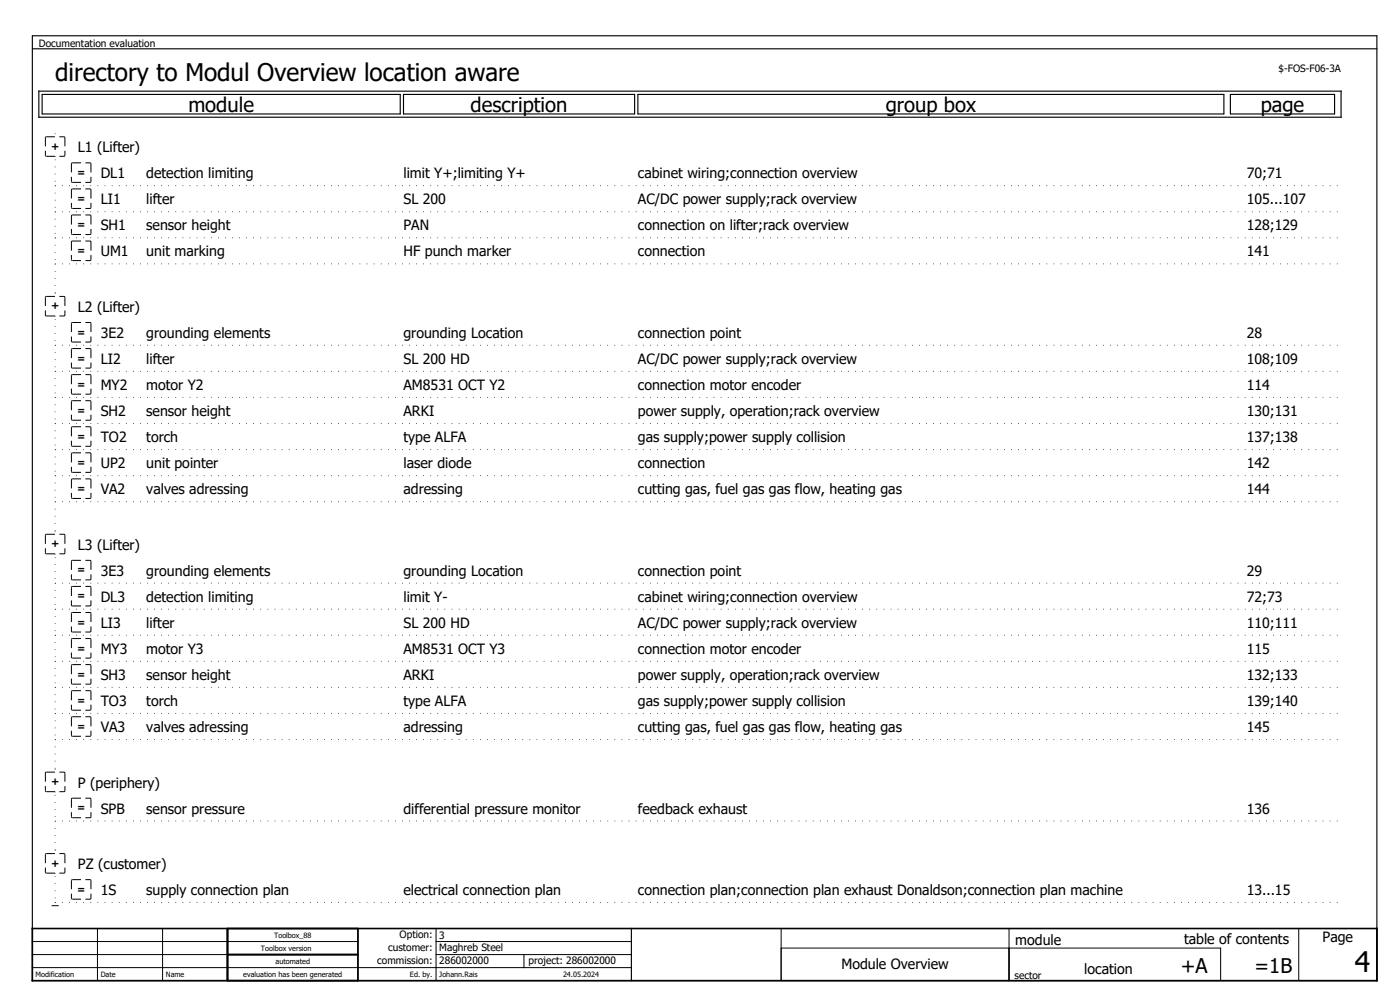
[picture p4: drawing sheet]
<svg xmlns="http://www.w3.org/2000/svg" width="430mm" height="307mm" viewBox="0 0 430 307" stroke-linecap="round" stroke-linejoin="round" font-family="sans-serif">
<defs><g id="words">
<text font-size="8.7" x="416.2" y="298.2">4</text>
<text font-size="7.5" x="16.9" y="25">directory to Modul Overview location aware</text>
<g font-size="6.2">
<text x="57.9" y="34.4">module</text>
<text x="144.6" y="34.4">description</text>
<text x="272.1" y="34.4">group box</text>
<text x="387.2" y="34.4">page</text>
<text x="362.7" y="298.7">+A</text>
<text x="385.4" y="298.7">=1B</text>
</g>
<g font-size="4.3">
<text x="23.9" y="46.7">L1 (Lifter)</text>
<text x="30.9" y="54.7">DL1</text>
<text x="44.9" y="54.7">detection limiting</text>
<text x="123.9" y="54.7">limit Y+;limiting Y+</text>
<text x="195.9" y="54.7">cabinet wiring;connection overview</text>
<text x="382.9" y="54.7">70;71</text>
<text x="30.9" y="62.7">LI1</text>
<text x="44.9" y="62.7">lifter</text>
<text x="123.9" y="62.7">SL 200</text>
<text x="195.9" y="62.7">AC/DC power supply;rack overview</text>
<text x="382.9" y="62.7">105...107</text>
<text x="30.9" y="70.7">SH1</text>
<text x="44.9" y="70.7">sensor height</text>
<text x="123.9" y="70.7">PAN</text>
<text x="195.9" y="70.7">connection on lifter;rack overview</text>
<text x="382.9" y="70.7">128;129</text>
<text x="30.9" y="78.7">UM1</text>
<text x="44.9" y="78.7">unit marking</text>
<text x="123.9" y="78.7">HF punch marker</text>
<text x="195.9" y="78.7">connection</text>
<text x="382.9" y="78.7">141</text>
<text x="23.9" y="95.7">L2 (Lifter)</text>
<text x="30.9" y="103.7">3E2</text>
<text x="44.9" y="103.7">grounding elements</text>
<text x="123.9" y="103.7">grounding Location</text>
<text x="195.9" y="103.7">connection point</text>
<text x="382.9" y="103.7">28</text>
<text x="30.9" y="111.7">LI2</text>
<text x="44.9" y="111.7">lifter</text>
<text x="123.9" y="111.7">SL 200 HD</text>
<text x="195.9" y="111.7">AC/DC power supply;rack overview</text>
<text x="382.9" y="111.7">108;109</text>
<text x="30.9" y="119.7">MY2</text>
<text x="44.9" y="119.7">motor Y2</text>
<text x="123.9" y="119.7">AM8531 OCT Y2</text>
<text x="195.9" y="119.7">connection motor encoder</text>
<text x="382.9" y="119.7">114</text>
<text x="30.9" y="127.7">SH2</text>
<text x="44.9" y="127.7">sensor height</text>
<text x="123.9" y="127.7">ARKI</text>
<text x="195.9" y="127.7">power supply, operation;rack overview</text>
<text x="382.9" y="127.7">130;131</text>
<text x="30.9" y="135.7">TO2</text>
<text x="44.9" y="135.7">torch</text>
<text x="123.9" y="135.7">type ALFA</text>
<text x="195.9" y="135.7">gas supply;power supply collision</text>
<text x="382.9" y="135.7">137;138</text>
<text x="30.9" y="143.7">UP2</text>
<text x="44.9" y="143.7">unit pointer</text>
<text x="123.9" y="143.7">laser diode</text>
<text x="195.9" y="143.7">connection</text>
<text x="382.9" y="143.7">142</text>
<text x="30.9" y="151.7">VA2</text>
<text x="44.9" y="151.7">valves adressing</text>
<text x="123.9" y="151.7">adressing</text>
<text x="195.9" y="151.7">cutting gas, fuel gas gas flow, heating gas</text>
<text x="382.9" y="151.7">144</text>
<text x="23.9" y="168.7">L3 (Lifter)</text>
<text x="30.9" y="176.7">3E3</text>
<text x="44.9" y="176.7">grounding elements</text>
<text x="123.9" y="176.7">grounding Location</text>
<text x="195.9" y="176.7">connection point</text>
<text x="382.9" y="176.7">29</text>
<text x="30.9" y="184.7">DL3</text>
<text x="44.9" y="184.7">detection limiting</text>
<text x="123.9" y="184.7">limit Y-</text>
<text x="195.9" y="184.7">cabinet wiring;connection overview</text>
<text x="382.9" y="184.7">72;73</text>
<text x="30.9" y="192.7">LI3</text>
<text x="44.9" y="192.7">lifter</text>
<text x="123.9" y="192.7">SL 200 HD</text>
<text x="195.9" y="192.7">AC/DC power supply;rack overview</text>
<text x="382.9" y="192.7">110;111</text>
<text x="30.9" y="200.7">MY3</text>
<text x="44.9" y="200.7">motor Y3</text>
<text x="123.9" y="200.7">AM8531 OCT Y3</text>
<text x="195.9" y="200.7">connection motor encoder</text>
<text x="382.9" y="200.7">115</text>
<text x="30.9" y="208.7">SH3</text>
<text x="44.9" y="208.7">sensor height</text>
<text x="123.9" y="208.7">ARKI</text>
<text x="195.9" y="208.7">power supply, operation;rack overview</text>
<text x="382.9" y="208.7">132;133</text>
<text x="30.9" y="216.7">TO3</text>
<text x="44.9" y="216.7">torch</text>
<text x="123.9" y="216.7">type ALFA</text>
<text x="195.9" y="216.7">gas supply;power supply collision</text>
<text x="382.9" y="216.7">139;140</text>
<text x="30.9" y="224.7">VA3</text>
<text x="44.9" y="224.7">valves adressing</text>
<text x="123.9" y="224.7">adressing</text>
<text x="195.9" y="224.7">cutting gas, fuel gas gas flow, heating gas</text>
<text x="382.9" y="224.7">145</text>
<text x="23.9" y="241.7">P (periphery)</text>
<text x="30.9" y="249.7">SPB</text>
<text x="44.9" y="249.7">sensor pressure</text>
<text x="123.9" y="249.7">differential pressure monitor</text>
<text x="195.9" y="249.7">feedback exhaust</text>
<text x="382.9" y="249.7">136</text>
<text x="23.9" y="266.7">PZ (customer)</text>
<text x="30.9" y="274.7">1S</text>
<text x="44.9" y="274.7">supply connection plan</text>
<text x="123.9" y="274.7">electrical connection plan</text>
<text x="195.9" y="274.7">connection plan;connection plan exhaust Donaldson;connection plan machine</text>
<text x="382.9" y="274.7">13...15</text>
<text x="311.9" y="290.1">module</text>
<text x="363.7" y="289.7">table of contents</text>
<text x="406.3" y="289.1">Page</text>
<text x="258.5" y="297.6">Module Overview</text>
<text x="333.1" y="299.1">location</text>
</g>
<g font-size="3.1">
<text x="11.9" y="14.3">Documentation evaluation</text>
<text x="392.7" y="22">$-FOS-F06-3A</text>
<text x="15.7" y="46">+</text>
<text x="23.7" y="54">=</text>
<text x="23.7" y="62">=</text>
<text x="23.7" y="70">=</text>
<text x="23.7" y="78">=</text>
<text x="15.7" y="95">+</text>
<text x="23.7" y="103">=</text>
<text x="23.7" y="111">=</text>
<text x="23.7" y="119">=</text>
<text x="23.7" y="127">=</text>
<text x="23.7" y="135">=</text>
<text x="23.7" y="143">=</text>
<text x="23.7" y="151">=</text>
<text x="15.7" y="168">+</text>
<text x="23.7" y="176">=</text>
<text x="23.7" y="184">=</text>
<text x="23.7" y="192">=</text>
<text x="23.7" y="200">=</text>
<text x="23.7" y="208">=</text>
<text x="23.7" y="216">=</text>
<text x="23.7" y="224">=</text>
<text x="15.7" y="241">+</text>
<text x="23.7" y="249">=</text>
<text x="15.7" y="266">+</text>
<text x="23.7" y="274">=</text>
<text x="122.8" y="288">Option:</text>
<text x="119.2" y="292">customer:</text>
<text x="134.9" y="288.1">3</text>
<text x="134.9" y="292">Maghreb Steel</text>
<text x="115.9" y="296">commission:</text>
<text x="134.9" y="296">286002000</text>
<text x="162.3" y="296">project: 286002000</text>
<text x="311.6" y="300.3">sector</text>
</g>
<g font-size="2.2">
<text x="84.2" y="288">Toolbox_88</text>
<text x="80.2" y="292">Toolbox version</text>
<text x="10.9" y="300">Modification</text>
<text x="30.9" y="300">Date</text>
<text x="50.9" y="300">Name</text>
<text x="74.7" y="300">evaluation has been generated</text>
<text x="84.6" y="296">automated</text>
<text x="125.9" y="300">Ed. by.</text>
<text x="134.9" y="300">Johann.Rais</text>
<text x="172.9" y="300">24.05.2024</text>
</g>
</g></defs>
<g fill="none" stroke="#000" stroke-width=".31">
<path d="M15.9 278h2M9.9 289h100M9.9 297h184M9.9 293h100M29.9 285v16M49.9 285v16M109.9 285v16M133.9 285v16M133.9 289h60M133.9 293h60M160.9 293v4M239.9 285v16h135v-10h-135"/>
<path d="M309.9 285v16M398.9 285h24v16h-24z"/>
</g>
<path d="M9.9 15h413M9.9 11h413v290h-413zM11.9 28h400v8h-400zM12.9 29h110v6h-110zM123.9 29h71v6h-71zM195.9 29h180v6h-180zM377.9 29h32v6h-32zM69.7 285v16M69.9 285v16M193.9 285v16" fill="none" stroke="#000" stroke-width=".35"/>
<path d="M9.9 285h413v16h-413zM69.9 293h40M69.9 285v16M109.9 285v16" fill="none" stroke="#000" stroke-width=".5"/>
<g fill="none" stroke="#000" stroke-width=".31" stroke-dasharray="2.6 1.4" stroke-linecap="butt">
<path d="M13.9 42.3v5.4M13.9 47.7l.3 .3M14.2 48h5.4M14.2 42h5.4M14.2 42l-.3 .3M19.6 48l.3-.3M19.9 42.3v5.4M19.9 42.3l-.3-.3M21.9 50.3v5.4M21.9 55.7l.3 .3M21.9 58.3v5.4M22.2 56h5.4"/>
<path d="M22.2 50h5.4M22.2 50l-.3 .3M22.2 58h5.4M22.2 58l-.3 .3M27.6 56l.3-.3M27.9 50.3v5.4M27.9 50.3l-.3-.3M27.9 58.3v5.4M27.9 58.3l-.3-.3M21.9 63.7l.3 .3M21.9 66.3v5.4M21.9 71.7l.3 .3"/>
<path d="M21.9 74.3v5.4M21.9 79.7l.3 .3M22.2 64h5.4M22.2 72h5.4M22.2 66h5.4M22.2 66l-.3 .3M22.2 80h5.4M22.2 74h5.4M22.2 74l-.3 .3M27.6 64l.3-.3M27.6 72l.3-.3M27.6 80l.3-.3"/>
<path d="M27.9 66.3v5.4M27.9 66.3l-.3-.3M27.9 74.3v5.4M27.9 74.3l-.3-.3M13.9 91.3v5.4M13.9 96.7l.3 .3M14.2 97h5.4M14.2 91h5.4M14.2 91l-.3 .3M19.6 97l.3-.3M19.9 91.3v5.4M19.9 91.3l-.3-.3"/>
<path d="M21.9 99.3v5.4M22.2 99h5.4M22.2 99l-.3 .3M27.9 99.3v5.4M27.9 99.3l-.3-.3M21.9 104.7l.3 .3M21.9 107.3v5.4M21.9 112.7l.3 .3M21.9 115.3v5.4M22.2 105h5.4M22.2 113h5.4M22.2 107h5.4"/>
<path d="M22.2 107l-.3 .3M22.2 115h5.4M22.2 115l-.3 .3M27.6 105l.3-.3M27.6 113l.3-.3M27.9 107.3v5.4M27.9 107.3l-.3-.3M27.9 115.3v5.4M27.9 115.3l-.3-.3M21.9 120.7l.3 .3M21.9 123.3v5.4M21.9 128.7l.3 .3"/>
<path d="M21.9 131.3v5.4M21.9 136.7l.3 .3M21.9 139.3v5.4M22.2 121h5.4M22.2 129h5.4M22.2 123h5.4M22.2 123l-.3 .3M22.2 137h5.4M22.2 131h5.4M22.2 131l-.3 .3M22.2 139h5.4M22.2 139l-.3 .3"/>
<path d="M27.6 121l.3-.3M27.6 129l.3-.3M27.6 137l.3-.3M27.9 123.3v5.4M27.9 123.3l-.3-.3M27.9 131.3v5.4M27.9 131.3l-.3-.3M27.9 139.3v5.4M27.9 139.3l-.3-.3M21.9 144.7l.3 .3M21.9 147.3v5.4M21.9 152.7l.3 .3"/>
<path d="M22.2 145h5.4M22.2 153h5.4M22.2 147h5.4M22.2 147l-.3 .3M27.6 145l.3-.3M27.6 153l.3-.3M27.9 147.3v5.4M27.9 147.3l-.3-.3M13.9 164.3v5.4M13.9 169.7l.3 .3M14.2 170h5.4M14.2 164h5.4"/>
<path d="M14.2 164l-.3 .3M19.6 170l.3-.3M19.9 164.3v5.4M19.9 164.3l-.3-.3M21.9 172.3v5.4M21.9 177.7l.3 .3M22.2 178h5.4M22.2 172h5.4M22.2 172l-.3 .3M22.2 180h5.4M22.2 180l-.3 .3M27.6 178l.3-.3"/>
<path d="M27.9 172.3v5.4M27.9 172.3l-.3-.3M21.9 180.3v5.4M21.9 185.7l.3 .3M21.9 188.3v5.4M21.9 193.7l.3 .3M21.9 196.3v5.4M22.2 186h5.4M22.2 194h5.4M22.2 188h5.4M22.2 188l-.3 .3M22.2 196h5.4"/>
<path d="M22.2 196l-.3 .3M27.6 186l.3-.3M27.6 194l.3-.3M27.9 180.3v5.4M27.9 180.3l-.3-.3M27.9 188.3v5.4M27.9 188.3l-.3-.3M27.9 196.3v5.4M27.9 196.3l-.3-.3M21.9 201.7l.3 .3M21.9 204.3v5.4M21.9 209.7l.3 .3"/>
<path d="M21.9 212.3v5.4M21.9 217.7l.3 .3M22.2 202h5.4M22.2 210h5.4M22.2 204h5.4M22.2 204l-.3 .3M22.2 218h5.4M22.2 212h5.4M22.2 212l-.3 .3M22.2 220h5.4M22.2 220l-.3 .3M27.6 202l.3-.3"/>
<path d="M27.6 210l.3-.3M27.6 218l.3-.3M27.9 204.3v5.4M27.9 204.3l-.3-.3M27.9 212.3v5.4M27.9 212.3l-.3-.3M13.9 237.3v5.4M14.2 237h5.4M14.2 237l-.3 .3M19.9 237.3v5.4M19.9 237.3l-.3-.3M21.9 220.3v5.4"/>
<path d="M21.9 225.7l.3 .3M22.2 226h5.4M27.6 226l.3-.3M27.9 220.3v5.4M27.9 220.3l-.3-.3M13.9 242.7l.3 .3M14.2 243h5.4M19.6 243l.3-.3M21.9 245.3v5.4M21.9 250.7l.3 .3M22.2 251h5.4M22.2 245h5.4"/>
<path d="M22.2 245l-.3 .3M27.6 251l.3-.3M27.9 245.3v5.4M27.9 245.3l-.3-.3M13.9 262.3v5.4M13.9 267.7l.3 .3M14.2 268h5.4M14.2 262h5.4M14.2 262l-.3 .3M19.6 268l.3-.3M19.9 262.3v5.4M19.9 262.3l-.3-.3"/>
<path d="M21.9 270.3v5.4M21.9 275.7l.3 .3M22.2 276h5.4M22.2 270h5.4M22.2 270l-.3 .3M27.6 276l.3-.3M27.9 270.3v5.4M27.9 270.3l-.3-.3"/>
</g>
<g fill="none" stroke="#000" stroke-width=".31" stroke-dasharray=".2 2 .2 2" stroke-linecap="butt">
<path d="M16.9 49v8M16.9 57h395M16.9 57v8M16.9 48v1M16.9 41v1M16.9 65h395M16.9 65v8M16.9 73h395M16.9 73v8M16.9 81h395M16.9 81v9M16.9 97v1"/>
<path d="M16.9 90v1M16.9 98v8M16.9 106h395M16.9 106v8M16.9 114h395M16.9 114v8M16.9 122h395M16.9 122v8M16.9 130h395M16.9 130v8M16.9 138h395M16.9 138v8"/>
<path d="M16.9 146h395M16.9 146v8M16.9 154h395M16.9 154v9M16.9 170v1M16.9 163v1M16.9 171v8M16.9 179h395M16.9 179v8M16.9 187h395M16.9 187v8M16.9 195h395"/>
<path d="M16.9 195v8M16.9 203h395M16.9 203v8M16.9 211h395M16.9 211v8M16.9 219h395M16.9 219v8M16.9 227h395M16.9 227v9M16.9 236v1M16.9 243v1M16.9 244v8"/>
<path d="M16.9 252h395M16.9 252v9M16.9 268v1M16.9 261v1M16.9 269v8M16.9 277h395M16.9 277v1"/>
</g>
<use href="#words"/>
</svg>
